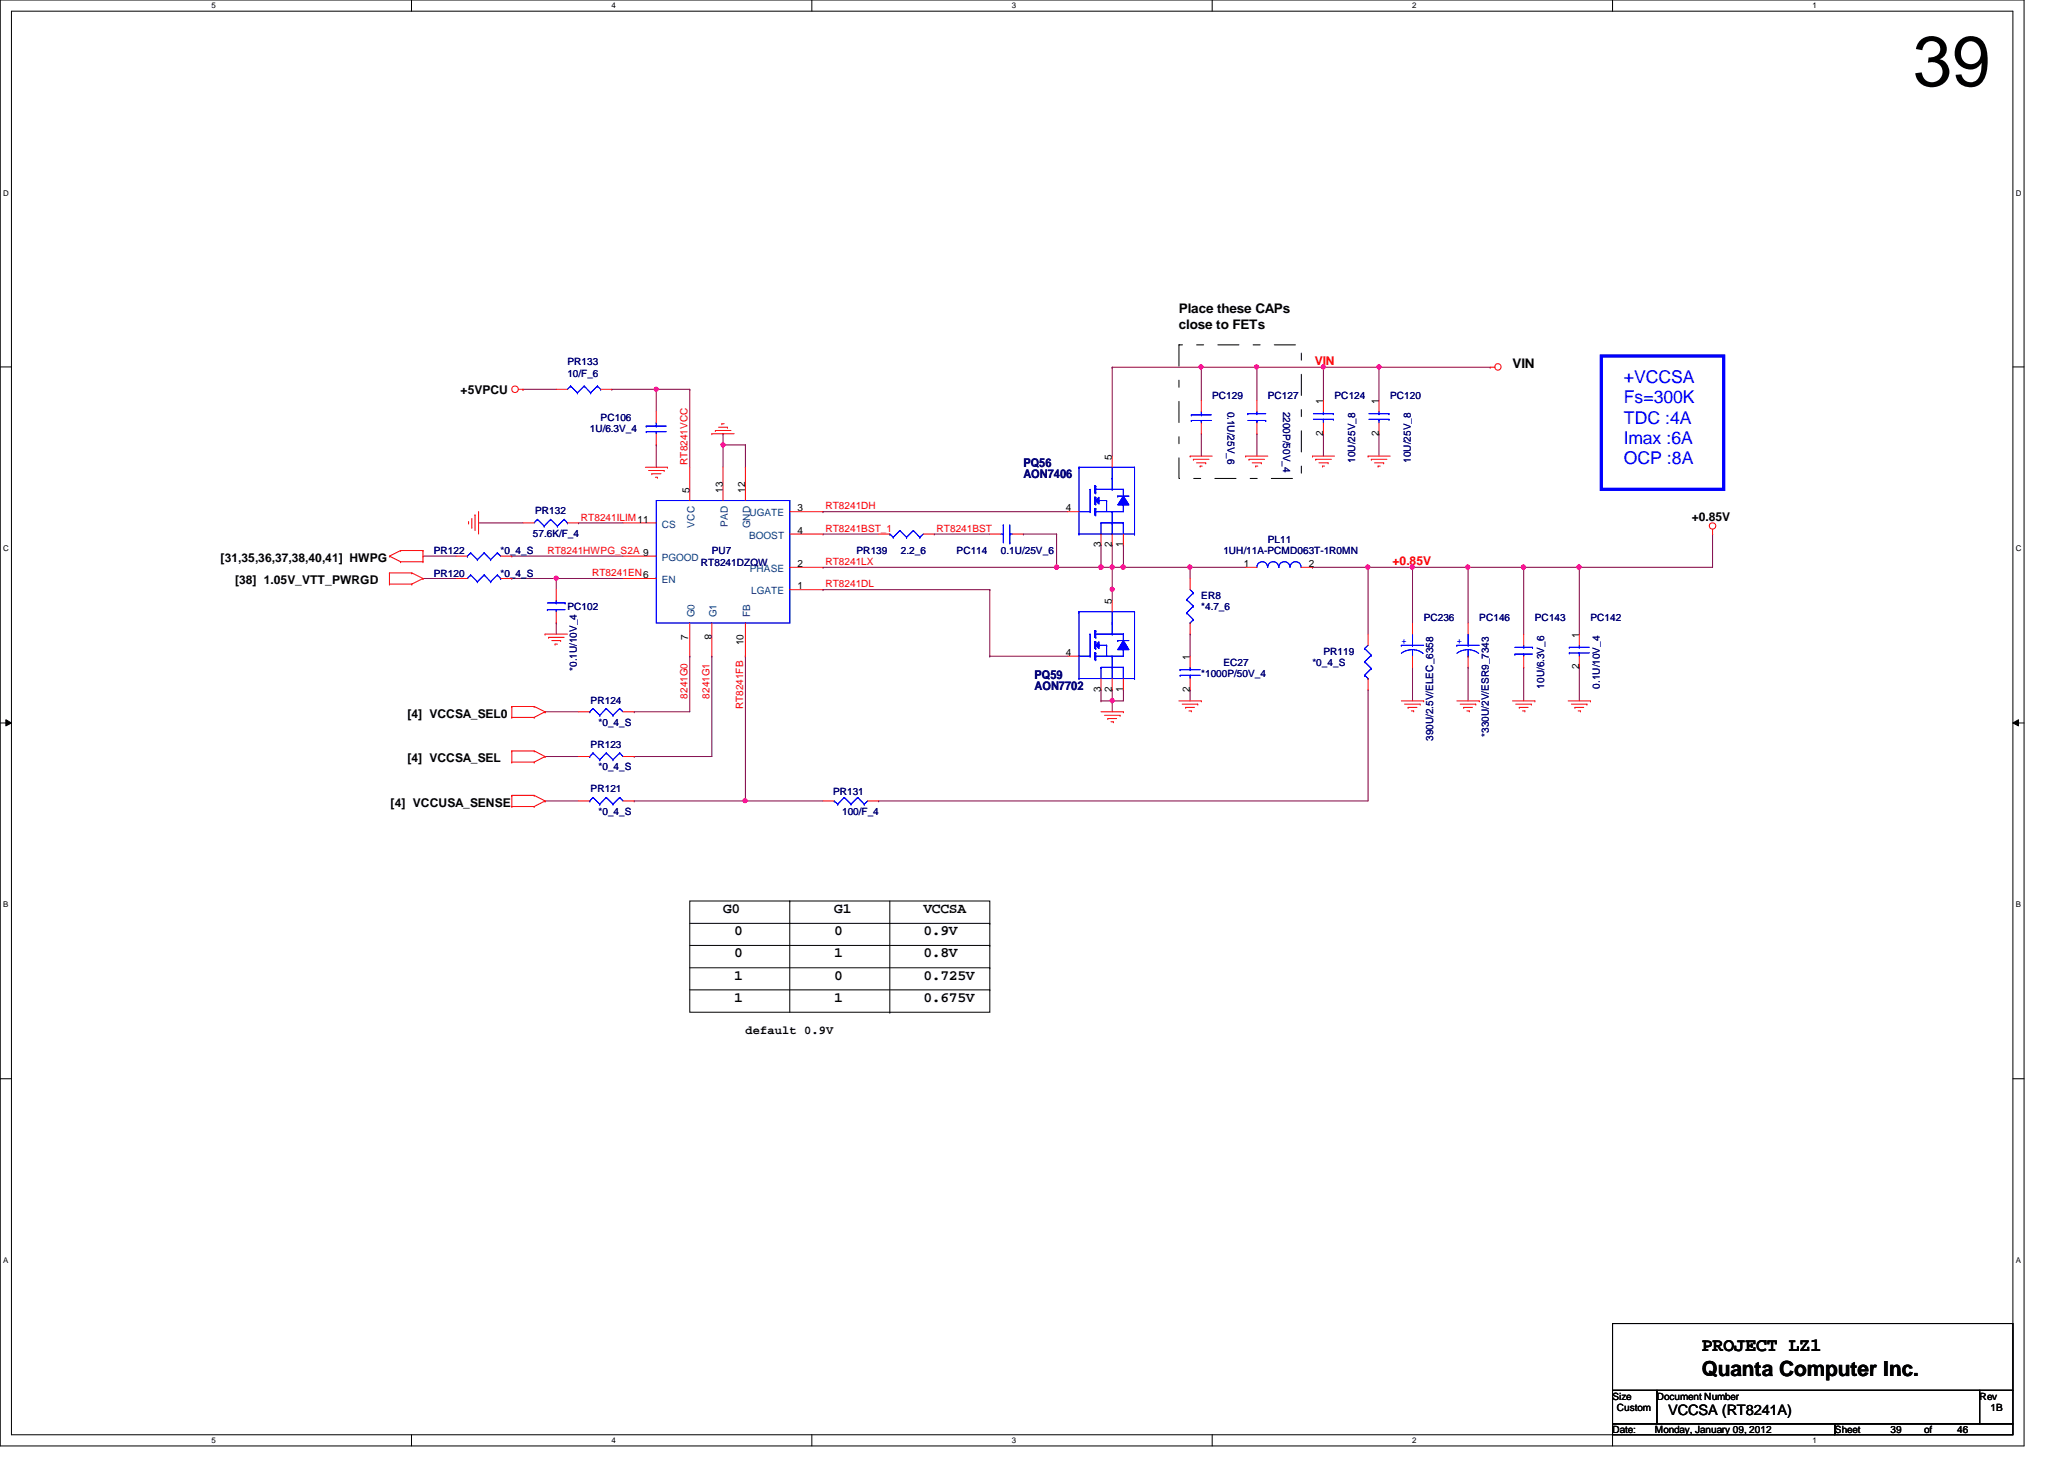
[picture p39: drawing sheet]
<svg xmlns="http://www.w3.org/2000/svg" width="297mm" height="210mm" viewBox="0 0 297 210" stroke-linecap="round" stroke-linejoin="round" font-family="sans-serif">
<defs><g id="words">
<text font-size="10.2" x="275.3" y="12.4">39</text>
<text font-size="3" x="244.9" y="198">Quanta Computer Inc.</text>
<text font-size="2.7" x="244.9" y="194.3">PROJECT LZ1</text>
<g font-size="2.5" fill="#00f">
<text x="233.7" y="55.1">+VCCSA</text>
<text x="233.7" y="58">Fs=300K</text>
<text x="233.7" y="61">TDC :4A</text>
<text x="233.7" y="63.9">Imax :6A</text>
<text x="233.7" y="66.8">OCP :8A</text>
</g>
<g font-size="2.1">
<text x="104.1" y="131.3">G0</text>
<text x="120.1" y="131.3">G1</text>
<text x="132.9" y="131.3">VCCSA</text>
<text x="105.7" y="137.7">0</text>
<text x="105.7" y="134.5">0</text>
<text x="120.1" y="137.7">1</text>
<text x="120.1" y="134.5">0</text>
<text x="132.9" y="134.5">0.9V</text>
<text x="132.9" y="137.7">0.8V</text>
<text x="105.7" y="140.9">1</text>
<text x="120.1" y="140.9">0</text>
<text x="132.9" y="140.9">0.725V</text>
<text x="105.7" y="144.1">1</text>
<text x="120.1" y="144.1">1</text>
<text x="132.9" y="144.1">0.675V</text>
<text x="240.1" y="203.5">VCCSA (RT8241A)</text>
</g>
<g font-size="1.9">
<text x="169.7" y="45">Place these CAPs</text>
<text x="169.7" y="47.3">close to FETs</text>
<text x="217.7" y="53">VIN</text>
</g>
<g font-size="1.7" fill="#f00">
<text x="189.2" y="52.5">VIN</text>
<text x="200.4" y="81.3">+0.85V</text>
</g>
<g font-size="1.7">
<text x="66.3" y="56.7">+5VPCU</text>
<text x="243.5" y="74.9">+0.85V</text>
<text x="31.7" y="80.8">[31,35,36,37,38,40,41] HWPG</text>
<text x="33.8" y="84">[38] 1.05V_VTT_PWRGD</text>
<text x="58.6" y="103.3">[4] VCCSA_SEL0</text>
<text x="58.6" y="109.6">[4] VCCSA_SEL</text>
<text x="56.2" y="116">[4] VCCUSA_SENSE</text>
<text x="107.3" y="148.7">default 0.9V</text>
</g>
<g font-size="1.7" fill="#000080">
<text x="147.3" y="67.2">PQ56</text>
<text x="147.3" y="68.8">AON7406</text>
<text x="148.9" y="97.6">PQ59</text>
<text x="148.9" y="99.2">AON7702</text>
</g>
<g font-size="1.4" fill="#000080">
<text x="81.7" y="52.6">PR133</text>
<text x="81.7" y="54.2">10/F_6</text>
<text x="174.5" y="57.4">PC129</text>
<text x="176.7" y="59.2" transform="rotate(90 176.7 59.2)">0.1U/25V_6</text>
<text x="182.5" y="57.4">PC127</text>
<text x="184.7" y="59.2" transform="rotate(90 184.7 59.2)">2200P/50V_4</text>
<text x="192.1" y="57.4">PC124</text>
<text x="200.1" y="57.4">PC120</text>
<text x="84.9" y="62.2">1U/6.3V_4</text>
<text x="86.4" y="60.6">PC106</text>
<text x="195" y="66.6" transform="rotate(-90 195 66.6)">10U/25V_8</text>
<text x="203" y="66.6" transform="rotate(-90 203 66.6)">10U/25V_8</text>
<text x="76.7" y="77.2">57.6K/F_4</text>
<text x="77" y="74">PR132</text>
<text x="62.4" y="83">PR120</text>
<text x="62.4" y="79.8">PR122</text>
<text x="72" y="83">*0_4_S</text>
<text x="72" y="79.8">*0_4_S</text>
<text x="100.9" y="81.4">RT8241DZQW</text>
<text x="102.4" y="79.8">PU7</text>
<text x="123.3" y="79.8">PR139</text>
<text x="129.7" y="79.8">2.2_6</text>
<text x="137.7" y="79.8">PC114</text>
<text x="144.1" y="79.8">0.1U/25V_6</text>
<text x="176.1" y="79.8">1UH/11A-PCMD063T-1R0MN</text>
<text x="182.5" y="78.2">PL11</text>
<text x="81.7" y="87.8">PC102</text>
<text x="172.9" y="86.2">ER8</text>
<text x="172.9" y="87.8">*4.7_6</text>
<text x="204.9" y="89.4">PC236</text>
<text x="212.9" y="89.4">PC146</text>
<text x="220.9" y="89.4">PC143</text>
<text x="228.9" y="89.4">PC142</text>
<text x="176.1" y="95.8">EC27</text>
<text x="188.9" y="95.8">*0_4_S</text>
<text x="190.5" y="94.2">PR119</text>
<text x="83" y="96.5" transform="rotate(-90 83 96.5)">*0.1U/10V_4</text>
<text x="85" y="101.2">PR124</text>
<text x="172.9" y="97.4">*1000P/50V_4</text>
<text x="222.2" y="99.1" transform="rotate(-90 222.2 99.1)">10U/6.3V_6</text>
<text x="230.2" y="99.1" transform="rotate(-90 230.2 99.1)">0.1U/10V_4</text>
<text x="85" y="107.6">PR123</text>
<text x="86.1" y="104.4">*0_4_S</text>
<text x="206.2" y="106.6" transform="rotate(-90 206.2 106.6)">390U/2.5V/ELEC_6358</text>
<text x="214.2" y="106" transform="rotate(-90 214.2 106)">*330U/2V/ESR9_7343</text>
<text x="86.1" y="110.8">*0_4_S</text>
<text x="85" y="114">PR121</text>
<text x="86.1" y="117.2">*0_4_S</text>
<text x="119.9" y="114.3">PR131</text>
<text x="121.2" y="117.2">100/F_4</text>
</g>
<g font-size="1.4">
<text x="190.4" y="58.1" transform="rotate(-90 190.4 58.1)">1</text>
<text x="198.4" y="58.1" transform="rotate(-90 198.4 58.1)">1</text>
<text x="190.4" y="62.7" transform="rotate(-90 190.4 62.7)">2</text>
<text x="198.4" y="62.7" transform="rotate(-90 198.4 62.7)">2</text>
<text x="99.2" y="70.9" transform="rotate(-90 99.2 70.9)">5</text>
<text x="104" y="70.9" transform="rotate(-90 104 70.9)">13</text>
<text x="107.2" y="70.9" transform="rotate(-90 107.2 70.9)">12</text>
<text x="160" y="66.1" transform="rotate(-90 160 66.1)">5</text>
<text x="114.8" y="73.6">3</text>
<text x="114.8" y="76.8">4</text>
<text x="153.4" y="73.6">4</text>
<text x="114.8" y="81.6">2</text>
<text x="158.4" y="78.7" transform="rotate(-90 158.4 78.7)">3</text>
<text x="160" y="78.7" transform="rotate(-90 160 78.7)">2</text>
<text x="161.6" y="78.7" transform="rotate(-90 161.6 78.7)">1</text>
<text x="179" y="81.6">1</text>
<text x="188.4" y="81.6">2</text>
<text x="114.8" y="84.8">1</text>
<text x="160" y="86.9" transform="rotate(-90 160 86.9)">5</text>
<text x="99" y="92" transform="rotate(-90 99 92)">7</text>
<text x="101.4" y="91.2" transform="rotate(90 101.4 91.2)">8</text>
<text x="107" y="92.8" transform="rotate(-90 107 92.8)">10</text>
<text x="153.4" y="94.4">4</text>
<text x="171.2" y="94.9" transform="rotate(-90 171.2 94.9)">1</text>
<text x="227.2" y="91.7" transform="rotate(-90 227.2 91.7)">1</text>
<text x="158.4" y="99.5" transform="rotate(-90 158.4 99.5)">3</text>
<text x="160" y="99.5" transform="rotate(-90 160 99.5)">2</text>
<text x="161.6" y="99.5" transform="rotate(-90 161.6 99.5)">1</text>
<text x="171.2" y="99.5" transform="rotate(-90 171.2 99.5)">2</text>
<text x="227.2" y="96.3" transform="rotate(-90 227.2 96.3)">2</text>
<text x="232.1" y="201.4">Size</text>
<text x="232.7" y="203">Custom</text>
<text x="238.5" y="201.4">Document Number</text>
<text x="284.9" y="201.4">Rev</text>
<text x="286.5" y="203">1B</text>
<text x="232.1" y="206.2">Date:</text>
<text x="238.2" y="206.2">Monday, January 09, 2012</text>
<text x="264.1" y="206.2">Sheet</text>
<text x="272.1" y="206.2">39</text>
<text x="276.9" y="206.2">of</text>
<text x="281.7" y="206.2">46</text>
</g>
<g font-size="1.4" fill="#f00">
<text x="98.9" y="66.9" transform="rotate(-90 98.9 66.9)">RT8241VCC</text>
<text x="83.6" y="74.9">RT8241ILIM11</text>
<text x="118.8" y="73.3">RT8241DH</text>
<text x="118.8" y="76.5">RT8241BST_1</text>
<text x="134.8" y="76.5">RT8241BST</text>
<text x="78.8" y="79.7">RT8241HWPG_S2A 9</text>
<text x="85.2" y="82.9">RT8241EN6</text>
<text x="118.8" y="81.3">RT8241LX</text>
<text x="118.8" y="84.5">RT8241DL</text>
<text x="98.9" y="100.5" transform="rotate(-90 98.9 100.5)">8241G0</text>
<text x="102.1" y="100.5" transform="rotate(-90 102.1 100.5)">8241G1</text>
<text x="106.9" y="102.1" transform="rotate(-90 106.9 102.1)">RT8241FB</text>
</g>
<g font-size="1.4" fill="#004080">
<text x="95.2" y="75.9">CS</text>
<text x="99.9" y="75.9" transform="rotate(-90 99.9 75.9)">VCC</text>
<text x="104.7" y="75.8" transform="rotate(-90 104.7 75.8)">PAD</text>
<text x="107.8" y="77.5">BOOST</text>
<text x="107.9" y="74.3">UGATE</text>
<text x="107.9" y="76" transform="rotate(-90 107.9 76)">GND</text>
<text x="95.2" y="80.7">PGOOD</text>
<text x="95.2" y="83.9">EN</text>
<text x="107.9" y="82.3">PHASE</text>
<text x="99.9" y="88.8" transform="rotate(-90 99.9 88.8)">G0</text>
<text x="103.1" y="88.8" transform="rotate(-90 103.1 88.8)">G1</text>
<text x="107.9" y="88.8" transform="rotate(-90 107.9 88.8)">FB</text>
<text x="108.1" y="85.5">LGATE</text>
</g>
<g font-size="1.4" fill="#00f">
<text x="201.7" y="92.6">+</text>
<text x="209.7" y="92.6">+</text>
</g>
<g font-size="1.1">
<text x="30.4" y="1.1">5</text>
<text x="88" y="1.1">4</text>
<text x="145.6" y="1.1">3</text>
<text x="203.2" y="1.1">2</text>
<text x="260.9" y="1.1">1</text>
<text x=".5" y="28.2">D</text>
<text x="290.1" y="28.2">D</text>
<text x=".5" y="79.3">C</text>
<text x="290.1" y="79.3">C</text>
<text x=".5" y="130.6">B</text>
<text x="290.1" y="130.6">B</text>
<text x=".5" y="181.7">A</text>
<text x="290.1" y="181.7">A</text>
<text x="30.4" y="207.6">5</text>
<text x="88" y="207.6">4</text>
<text x="145.6" y="207.6">3</text>
<text x="203.2" y="207.6">2</text>
<text x="260.9" y="207.6">1</text>
</g>
</g></defs>
<path d="M0 0h291.3v208h-291.3zM1.6 1.6h288.1v204.8h-288.1z" fill="none" stroke="#000" stroke-width=".14"/>
<g fill="#fff">
<path d="M30.4 .2h.6v1.2h-.6z"/>
<path d="M30.4 206.6h.6v1.2h-.6z"/>
</g>
<path d="M59.2 0v1.6M59.2 206.4v1.6" fill="none" stroke="#000" stroke-width=".14"/>
<g fill="#fff">
<path d="M88 .2h.6v1.2h-.6z"/>
<path d="M88 206.6h.6v1.2h-.6z"/>
</g>
<path d="M116.8 0v1.6M116.8 206.4v1.6" fill="none" stroke="#000" stroke-width=".14"/>
<g fill="#fff">
<path d="M145.6 .2h.6v1.2h-.6z"/>
<path d="M145.6 206.6h.6v1.2h-.6z"/>
</g>
<path d="M174.5 0v1.6M174.5 206.4v1.6" fill="none" stroke="#000" stroke-width=".14"/>
<g fill="#fff">
<path d="M203.2 .2h.6v1.2h-.6z"/>
<path d="M203.2 206.6h.6v1.2h-.6z"/>
</g>
<path d="M232.1 0v1.6M232.1 206.4v1.6" fill="none" stroke="#000" stroke-width=".14"/>
<g fill="#fff">
<path d="M260.9 .2h.5v1.2h-.5z"/>
<path d="M260.9 206.6h.5v1.2h-.5z"/>
<path d="M.5 27.2h.7v1.2h-.7z"/>
<path d="M290.1 27.2h.8v1.2h-.8z"/>
<path d="M.5 78.4h.7v1.1h-.7z"/>
<path d="M290.1 78.4h.8v1.1h-.8z"/>
</g>
<path d="M0 52.8h1.6M289.7 52.8h1.6" fill="none" stroke="#000" stroke-width=".14"/>
<g fill="#fff">
<path d="M.5 129.6h.7v1.2h-.7z"/>
<path d="M290.1 129.6h.7v1.2h-.7z"/>
</g>
<path d="M0 104h1.6M.8 103.5l.8 .5-.8 .4zM289.7 104l.8-.5v.9zM289.7 104h1.6" fill="none" stroke="#000" stroke-width=".14"/>
<path d="M.8 103.5l.8 .5-.8 .4zM289.7 104l.8-.5v.9z" fill="#000"/>
<g fill="#fff">
<path d="M.5 180.8h.7v1.1h-.7z"/>
<path d="M290.1 180.8h.7v1.1h-.7z"/>
</g>
<path d="M0 155.2h1.6M289.7 155.2h1.6" fill="none" stroke="#000" stroke-width=".14"/>
<path d="M99.3 56h.1M99.3 56v11.2M152.1 81.6h.1M152.1 81.6h6.4" fill="none" stroke="#800040" stroke-width=".14"/>
<circle cx="158.4" cy="81.6" r=".31" fill="#f0f"/>
<circle cx="158.4" cy="81.6" r=".31" fill="none" stroke="#f0f" stroke-width=".14"/>
<circle cx="152" cy="81.6" r=".31" fill="#f0f"/>
<circle cx="152" cy="81.6" r=".31" fill="none" stroke="#f0f" stroke-width=".14"/>
<path d="M94.4 56h.1M94.4 56h4.9M94.4 56v3.2" fill="none" stroke="#800040" stroke-width=".14"/>
<circle cx="94.4" cy="56" r=".3" fill="#f0f"/>
<circle cx="94.4" cy="56" r=".3" fill="none" stroke="#f0f" stroke-width=".14"/>
<path d="M118.4 73.6h.1M118.4 76.8h.1M118.4 73.6h35.3M118.4 76.8h8M60.9 83.2h.1M60.9 83.2h4.8M73.7 83.2h.1M73.7 83.2h16M80 83.2h.1" fill="none" stroke="#800040" stroke-width=".14"/>
<circle cx="80.1" cy="83.2" r=".3" fill="#f0f"/>
<circle cx="80.1" cy="83.2" r=".3" fill="none" stroke="#f0f" stroke-width=".14"/>
<g fill="none" stroke="#800040" stroke-width=".14">
<path d="M158.5 78.4h.1M158.5 78.4v3.2M160.1 78.4h.1M160.1 78.4v3.2M161.7 78.4h.1M161.7 78.4v3.2M142.4 94.4h.1M142.4 94.4h11.3M158.5 99.2h.1M158.5 99.2v1.6M160.1 99.2h.1M160.1 99.2v1.6h-1.6"/>
<path d="M161.7 99.2h.1M161.7 99.2v1.6M158.5 100.8h.1"/>
</g>
<circle cx="160.1" cy="100.8" r=".3" fill="#f0f"/>
<circle cx="160.1" cy="100.8" r=".3" fill="none" stroke="#f0f" stroke-width=".14"/>
<path d="M158.5 81.6h.1M158.5 81.6h1.6M160.1 100.8h.1M160.1 100.8v1.6" fill="none" stroke="#800040" stroke-width=".14"/>
<circle cx="160" cy="81.6" r=".31" fill="#f0f"/>
<circle cx="160" cy="81.6" r=".31" fill="none" stroke="#f0f" stroke-width=".14"/>
<circle cx="158.4" cy="81.6" r=".31" fill="#f0f"/>
<circle cx="158.4" cy="81.6" r=".31" fill="none" stroke="#f0f" stroke-width=".14"/>
<g fill="none" stroke="#800040" stroke-width=".14">
<path d="M75.3 56h.1M75.3 56h4.7M88 56h.1M88 56h6.4M68.9 75.2h.1M68.9 75.2h6.4M83.3 75.2h.1M83.3 75.2h6.4M94.4 64h.1M94.4 64v3.2M134.4 76.8h.1M134.4 76.8h8"/>
<path d="M152.1 76.8h.1M152.1 76.8v4.8h-33.7M73.7 80h.1M73.7 80h16M80 89.6h.1M80 83.2h.1M80 83.2v1.6M80 89.6v1.6M107.3 94.4h.1M107.3 94.4v20.8M118.4 84.8h.1M118.4 81.6h.1"/>
<path d="M118.4 84.8h24M142.4 84.8h.1M142.4 84.8v9.6M160.1 81.6h.1M160.1 81.6h1.6"/>
</g>
<circle cx="107.2" cy="115.2" r=".3" fill="#f0f"/>
<circle cx="107.2" cy="115.2" r=".3" fill="none" stroke="#f0f" stroke-width=".14"/>
<path d="M60.9 80h.1M60.9 80h4.8M171.3 81.6h.1M171.3 81.6h8M78.4 115.2h.1M78.4 115.2h4.9M91.3 115.2h.1M91.3 115.2h16" fill="none" stroke="#800040" stroke-width=".14"/>
<circle cx="171.2" cy="81.6" r=".31" fill="#f0f"/>
<circle cx="171.2" cy="81.6" r=".31" fill="none" stroke="#f0f" stroke-width=".14"/>
<path d="M104.1 64h.1M104.1 64v3.2" fill="none" stroke="#800040" stroke-width=".14"/>
<circle cx="104.1" cy="64" r=".3" fill="#f0f"/>
<circle cx="104.1" cy="64" r=".3" fill="none" stroke="#f0f" stroke-width=".14"/>
<g fill="none" stroke="#800040" stroke-width=".14">
<path d="M172.9 52.8h.1M172.9 52.8v4.8M180.9 52.8h.1M180.9 52.8v4.8M190.5 52.8h.1M190.5 52.8h8M198.5 52.8h.1M198.5 52.8v4.8M104.1 64h.1M104.1 62.4h.1M104.1 64h3.2M104.1 62.4v1.6"/>
<path d="M107.3 64h.1M107.3 64v3.2M147.3 76.8h.1M147.3 76.8h4.8M198.5 62.4h.1M198.5 62.4v3.2M246.5 76.8h.1M246.5 76.8v4.8M99.3 94.4h.1M99.3 94.4v8h-8M102.4 94.4h.1M102.4 94.4v14.4h-11.1"/>
<path d="M78.4 108.8h.1M78.4 102.4h.1M78.4 108.8h4.9M78.4 102.4h4.9M91.3 108.8h.1M91.3 102.4h.1M107.3 115.2h.1M107.3 115.2h11.1M126.4 115.2h.1M126.4 115.2h70.5M160.1 100.8h.1M160.1 100.8h1.6"/>
</g>
<circle cx="198.5" cy="52.8" r=".3" fill="#f0f"/>
<circle cx="198.5" cy="52.8" r=".3" fill="none" stroke="#f0f" stroke-width=".14"/>
<path d="M190.5 52.8h.1M190.5 52.8v4.8" fill="none" stroke="#800040" stroke-width=".14"/>
<circle cx="190.5" cy="52.8" r=".3" fill="#f0f"/>
<circle cx="190.5" cy="52.8" r=".3" fill="none" stroke="#f0f" stroke-width=".14"/>
<path d="M172.9 52.8h.1M172.9 52.8h17.6M180.9 52.8h.1M198.5 52.8h.1M198.5 52.8h16M172.9 62.4h.1M172.9 62.4v3.2M180.9 62.4h.1M180.9 62.4v3.2M190.5 62.4h.1M190.5 62.4v3.2" fill="none" stroke="#800040" stroke-width=".14"/>
<circle cx="180.8" cy="52.8" r=".3" fill="#f0f"/>
<circle cx="180.8" cy="52.8" r=".3" fill="none" stroke="#f0f" stroke-width=".14"/>
<path d="M196.9 81.6h.1M196.9 81.6v9.6" fill="none" stroke="#800040" stroke-width=".14"/>
<circle cx="196.8" cy="81.6" r=".31" fill="#f0f"/>
<circle cx="196.8" cy="81.6" r=".31" fill="none" stroke="#f0f" stroke-width=".14"/>
<path d="M188.9 81.6h.1M188.9 81.6h8M196.9 99.2h.1M196.9 99.2v16M227.3 81.6h.1M227.3 81.6h19.2" fill="none" stroke="#800040" stroke-width=".14"/>
<circle cx="227.2" cy="81.6" r=".31" fill="#f0f"/>
<circle cx="227.2" cy="81.6" r=".31" fill="none" stroke="#f0f" stroke-width=".14"/>
<path d="M161.7 81.6h.1M161.7 81.6h9.6M171.3 81.6h.1M171.3 91.2h.1M171.3 99.2h.1M171.3 81.6v1.6M171.3 91.2v3.2M171.3 99.2v1.6" fill="none" stroke="#800040" stroke-width=".14"/>
<circle cx="161.6" cy="81.6" r=".32" fill="#f0f"/>
<circle cx="161.6" cy="81.6" r=".32" fill="none" stroke="#f0f" stroke-width=".14"/>
<path d="M160.1 52.8h.1M160.1 52.8v12.8M160.1 52.8h12.8M172.9 52.8h.1" fill="none" stroke="#800040" stroke-width=".14"/>
<circle cx="172.8" cy="52.8" r=".3" fill="#f0f"/>
<circle cx="172.8" cy="52.8" r=".3" fill="none" stroke="#f0f" stroke-width=".14"/>
<path d="M160.1 84.8h.1M160.1 84.8v1.6" fill="none" stroke="#800040" stroke-width=".14"/>
<circle cx="160.1" cy="84.8" r=".3" fill="#f0f"/>
<circle cx="160.1" cy="84.8" r=".3" fill="none" stroke="#f0f" stroke-width=".14"/>
<g fill="none" stroke="#800040" stroke-width=".14">
<path d="M160.1 81.6h.1M160.1 81.6v3.2M203.3 96h.1M203.3 96v4.8M211.3 96h.1M211.3 81.6h.1M211.3 96v4.8M211.3 81.6h16M219.3 96h.1M219.3 81.6h.1M219.3 81.6v9.6M219.3 96v4.8"/>
<path d="M227.3 96h.1M227.3 81.6h.1M227.3 81.6v9.6M227.3 96v4.8"/>
</g>
<circle cx="219.2" cy="81.6" r=".31" fill="#f0f"/>
<circle cx="219.2" cy="81.6" r=".31" fill="none" stroke="#f0f" stroke-width=".14"/>
<path d="M196.9 81.6h.1M196.9 81.6h6.4M203.3 81.6h.1M203.3 81.6v8M211.3 81.6h.1M211.3 81.6v8" fill="none" stroke="#800040" stroke-width=".14"/>
<circle cx="211.2" cy="81.6" r=".31" fill="#f0f"/>
<circle cx="211.2" cy="81.6" r=".31" fill="none" stroke="#f0f" stroke-width=".14"/>
<path d="M203.3 81.6h.1M203.3 81.6h8" fill="none" stroke="#800040" stroke-width=".14"/>
<circle cx="203.2" cy="81.6" r=".31" fill="#f0f"/>
<circle cx="203.2" cy="81.6" r=".31" fill="none" stroke="#f0f" stroke-width=".14"/>
<g fill="none" stroke="#f00" stroke-width=".14">
<path d="M74.6 56h.7M75.3 56h.1M80 56h1.7M86.4 56h1.6M94.4 59.2v1.6M172.9 57.6v1.6M214.5 52.8h.1M214.5 52.8h.6M57.7 79.2h.1M57.7 79.2l-1.7 .8M57.7 79.2h3.2M60.9 79.2h.1"/>
<path d="M60.9 79.2v1.6M67.4 75.1h.1M67.4 75.1v.3M67.9 75.9h.1M67.9 74.6v1.3M68.4 74.1h.1M68.4 74.1v2.2M68.9 73.6h.1M68.9 73.6v3.2M75.3 75.2h1.6M81.7 75.2h1.6M92.9 67.2h3.2"/>
<path d="M93.3 67.7h2.3M93.8 68.2h.1M93.8 68.2h1.3M94.3 68.7h.3M94.4 62.4v1.6M94.6 68.7h.1M95.6 67.7h.1M96.1 67.2h.1M102.4 62.4h.1M102.4 62.4h3.3M103 61.9h.1M103 61.9h2.2"/>
<path d="M103.4 61.5h1.3M103.9 61h.1M103.9 61h.3M104.7 61.5h.1M126.4 76.8h1.7M132.9 76.8h1.5M171.3 65.6h.1M171.3 65.6h3.2M171.7 66.1h.1M171.7 66.1h2.3M172.2 66.6h1.3M172.7 67.1h.1"/>
<path d="M172.7 67.1h.3M172.9 60.8v1.6M173.5 66.6h.1M179.3 65.6h.1M179.3 65.6h3.2M179.7 66.1h.1M179.7 66.1h2.3M180.2 66.6h1.3M180.7 67.1h.1M180.7 67.1h.3M181.5 66.6h.1M188.9 65.6h.1"/>
<path d="M188.9 65.6h3.2M189.4 66.1h.1M189.4 66.1h2.2M189.8 66.6h1.3M190.3 67.1h.1M190.3 67.1h.3M191.1 66.6h.1M196.9 65.6h.1M196.9 65.6h3.2M197.4 66.1h.1M197.4 66.1h2.2M197.8 66.6h1.3"/>
<path d="M198.3 67.1h.1M198.3 67.1h.3M199.1 66.6h.1M246.5 76.8h.1M246.5 76.2v.6M56 80h.1M56 82.4h.1M56 84h.1M56 80l1.7 .8M56 84h3.3M56 82.4h3.3M56 82.4v1.6"/>
<path d="M57.7 80.8h.1M57.7 80.8h3.2M59.3 84h.1M59.3 82.4h.1M59.3 82.4l1.6 .8M60.9 80.8h.1M60.9 83.2h.1M60.9 83.2l-1.6 .8M65.7 83.2h1.6M72 83.2h1.7M78.4 91.2h.1M78.4 91.2h3.3"/>
<path d="M78.9 91.7h.1M78.9 91.7h2.3M79.4 92.2h1.3M79.9 92.7h.1M79.9 92.7h.3M80 84.8v1.6M80 88v1.6M80.7 92.2h.1M171.3 94.4v1.6M171.3 97.6v1.6M211.3 89.6v1.6M211.3 94.4v1.6"/>
<path d="M227.3 91.2v1.6M227.3 94.4v1.6M73.7 114.4h.1M73.7 116h.1M73.7 103.2h.1M73.7 101.6h.1M73.7 109.6h.1M73.7 108h.1M73.7 116h3.2M73.7 114.4h3.2M73.7 101.6v1.6M73.7 108v1.6"/>
<path d="M73.7 114.4v1.6M73.7 101.6h3.2M73.7 103.2h3.2M73.7 108h3.2M73.7 109.6h3.2M76.9 116h.1M76.9 114.4h.1M76.9 101.6h.1M76.9 103.2h.1M76.9 108h.1M76.9 109.6h.1M76.9 114.4l1.5 .8"/>
<path d="M76.9 101.6l1.5 .8M76.9 108l1.5 .8M78.4 115.2h.1M78.4 102.4h.1M78.4 108.8h.1M78.4 115.2l-1.5 .8M78.4 102.4l-1.5 .8M78.4 108.8l-1.5 .8M83.3 102.4h1.6M89.7 102.4h1.6M158.5 102.4h3.2M159 102.9h2.2"/>
<path d="M159.4 103.4h.1M159.4 103.4h1.3M159.9 103.8h.3M160.2 103.8h.1M161.2 102.9h.1M161.7 102.4h.1M169.7 100.8h3.2M170.1 101.3h2.3M170.6 101.8h.1M170.6 101.8h1.3M171.1 102.3h.3M171.4 102.3h.1"/>
<path d="M172.4 101.3h.1M172.9 100.8h.1M201.7 100.8h3.2M202.1 101.3h2.3M202.6 101.8h.1M202.6 101.8h1.3M203.1 102.3h.4M203.5 102.3h.1M204.4 101.3h.1M204.9 100.8h.1M209.7 100.8h3.2M210.1 101.3h2.3"/>
<path d="M210.6 101.8h.1M210.6 101.8h1.3M211.1 102.3h.4M211.5 102.3h.1M212.4 101.3h.1M212.9 100.8h.1M217.7 100.8h3.2M218.1 101.3h2.3M218.6 101.8h.1M218.6 101.8h1.3M219.1 102.3h.4M219.5 102.3h.1"/>
<path d="M220.4 101.3h.1M220.9 100.8h.1M225.7 100.8h3.2M226.1 101.3h2.3M226.6 101.8h.1M226.6 101.8h1.3M227.1 102.3h.4M227.5 102.3h.1M228.4 101.3h.1M228.9 100.8h.1"/>
<circle cx="74.1" cy="56" r=".47"/>
<circle cx="215.6" cy="52.8" r=".46"/>
<circle cx="246.5" cy="75.7" r=".46"/>
</g>
<g fill="none" stroke="#000" stroke-width=".14">
<path d="M99.3 129.6h43.1v16h-43.1zM99.3 136h43.1M99.3 132.8h43.1M99.3 139.2h43.1M113.7 129.6h.1M113.7 129.6v16M128.1 129.6v16M142.4 136h.1M142.4 132.8h.1M142.4 139.2h.1M99.3 142.4h43.1M128.1 145.6h.1"/>
<path d="M142.4 142.4h.1M232.1 190.4h57.6v9.6h-57.6zM232.1 200h6.4v4.9h-6.4zM232.1 204.9h32v1.5h-32zM238.5 200h46.4v4.9h-46.4zM264.1 204.9h25.6v1.5h-25.6zM284.9 200h4.8v4.9h-4.8z"/>
</g>
<path d="M169.7 49.6h17.6v19.2h-17.6z" fill="none" stroke="#000" stroke-width=".14" stroke-dasharray="3 2 1 2"/>
<path d="M230.5 51.2h17.6v19.2h-17.6z" fill="none" stroke="#00f" stroke-width=".47"/>
<g fill="none" stroke="#00f" stroke-width=".14">
<path d="M82.1 55.5h.1M82.1 55.5l-.4 .5M82.1 55.5l1 1M83.1 56.5h.1M84.1 55.5h.1M84.1 55.5l-1 1M84.1 55.5l.9 1M85 56.5h.1M86 55.5h.1M86 55.5l-1 1M86 55.5l.4 .5M86.4 56h.1"/>
<path d="M171.4 59.7h.1M171.4 59.7h2.9M172.9 59.7h.1M172.9 59.2v.5M77.3 74.7h.1M77.3 74.7l-.4 .5M77.3 74.7l1 1M78.3 75.7h.1M79.2 74.7h.1M79.2 74.7l-.9 1M79.2 74.7l1 1M80.2 75.7h.1"/>
<path d="M81.2 74.7h.1M81.2 74.7l-1 1M81.2 74.7l.5 .5M81.7 75.2h.1M93 61.3h.1M93 62.1h.1M93 61.3h2.9M93 62.1h2.9M94.4 62.1h.1M94.4 61.3h.1M94.4 60.8v.5M94.4 62.1v.3"/>
<path d="M128.1 76.8h.1M128.1 76.8l.5 .5M128.6 77.3h.1M129.5 76.3h.1M129.5 76.3l1 1M129.5 76.3l-.9 1M130.5 77.3h.1M131.4 76.3h.1M131.4 76.3l1 1M131.4 76.3l-.9 1M132.4 77.3h.1M132.9 76.8l-.5 .5"/>
<path d="M171.4 60.5h.1M171.4 60.5h2.9M172.9 60.5h.1M172.9 60.5v.3M67.7 82.7h.1M67.7 82.7l-.4 .5M67.7 82.7l1 1M68.7 83.7h.1M69.7 82.7h.1M69.7 82.7l-1 1M69.7 82.7l.9 1M70.6 83.7h.1"/>
<path d="M71.6 82.7h.1M71.6 82.7l-1 1M71.6 82.7l.4 .5M72 83.2h.1M78.8 87.7h.1M78.8 87.7h2.5M78.8 86.7h2.5M80 86.7h.1M80 87.7h.1M80 86.4v.3M80 87.7v.3M81.3 86.7h.1"/>
<path d="M169.8 97.2h.1M169.8 96.4h.1M169.8 97.2h2.9M169.8 96.4h2.9M171.3 96.4h.1M171.3 97.2h.1M171.3 96v.4M171.3 97.2v.4M209.7 92.8h.1M209.7 92.8h3.2M211.3 94.4h.1M211.3 92.8h.1"/>
<path d="M211.3 93.5h-.1a2.57 2.57 0 0 0-1.5 .5M211.3 93.5a2.26 2.26 0 0 1 1.5 .5M211.3 91.2v1.6M211.3 93.5v.9M225.8 93.9h.1M225.8 93.1h.1M225.8 93.9h2.9M225.8 93.1h2.9M227.3 93.1h.1M227.3 93.9h.1M227.3 92.8v.3M227.3 93.9v.5"/>
<path d="M84.9 102.4h.1M85.3 101.9h.1M85.3 101.9l1 1M85.3 101.9l-.4 .5M86.3 102.9h.1M87.2 101.9h.1M87.2 101.9l1 1M87.2 101.9l-.9 1M88.2 102.9h.1M89.2 101.9h.1M89.2 101.9l.5 .5M89.2 101.9l-1 1"/>
</g>
<path d="M161.7 92.2l.8 1.3h-1.6z" fill="#00f"/>
<path d="M161.7 92.2l.8 1.3h-1.6z" fill="none" stroke="#00f" stroke-width=".14"/>
<path d="M158.2 92.3v1l-.5-.5z" fill="#00f"/>
<g fill="none" stroke="#00f" stroke-width=".14">
<path d="M155.3 88h.1M155.3 97.6h.1M155.3 97.6h8M155.3 88h8M155.3 88v9.6M155.3 94.4h1.6M156.9 91.2h.1M156.9 94.4h.1M156.9 91.2v3.2M157.5 93.9h.1M157.5 92.3h.1M157.5 90.7h.1"/>
<path d="M157.5 90.7v1h.2M157.5 92.3v1h.2M157.5 93.9v1h.2M157.5 93.9h.2M157.5 92.3h.2M157.5 90.7h.2M157.7 94.9h.1M157.7 93.9h.1M157.7 93.3h.1M157.7 92.3h.1M157.7 91.7h.1M157.7 90.7h.1"/>
<path d="M157.7 94.4h.1M157.7 90.7v1M157.7 92.3v1M157.7 93.9v1M157.7 91.2h4M158.2 92.3v1l-.5-.5zM158.2 92.8h.1M158.2 92.8h1.1M158.5 96h.1M158.5 96v1.6M158.5 96h3.2M159.3 92.8h.1"/>
<path d="M159.3 92.8v1.6M160.1 89.6h.1M160.1 91.2h.1M160.1 96h.1M160.1 94.4h.1M160.1 88v3.2M160.1 94.4v3.2M160.9 92.2h.1M160.9 92.2h1.6M161.7 93.5h.1M161.7 91.2h.1M161.7 96h.1"/>
<path d="M161.7 91.2v1M161.7 93.5v.9h-4M161.7 96v1.6M163.3 97.6h.1M163.3 88h.1M163.3 88v9.6"/>
</g>
<path d="M161.7 92.2l.8 1.3h-1.6z" fill="#00f"/>
<path d="M161.7 92.2l.8 1.3h-1.6z" fill="none" stroke="#00f" stroke-width=".14"/>
<path d="M158.2 92.3v1l-.5-.5z" fill="#00f"/>
<g fill="none" stroke="#00f" stroke-width=".14">
<path d="M179.6 59.5h.1M179.6 59.5h2.6M180.9 59.5h.1M180.9 59.2v.3M189 59.5h2.9M190.5 59.5h.1M190.5 59.2v.3M191.9 59.5h.1M197 59.5h2.9M198.5 59.5h.1M198.5 59.2v.3M199.9 59.5h.1"/>
<path d="M67.7 79.5h.1M67.7 79.5l1 1M67.7 79.5l-.4 .5M69.7 79.5h.1M69.7 79.5l.9 1M69.7 79.5l-1 1M71.6 79.5h.1M71.6 79.5l.4 .5M71.6 79.5l-1 1M94.4 72h19.3v17.6h-19.3zM144.1 76.8h.3M144.4 76.8h.1"/>
<path d="M144.4 75.5h.1M144.4 75.5v2.6M145.3 78.1h.1M145.3 76.8h.1M145.3 76.8h.4M145.3 75.5v2.6M179.6 60.5h2.6M180.9 60.5h.1M180.9 60.5v.3M182.2 60.5h.1M189 60.3h2.9M190.5 60.3h.1"/>
<path d="M190.5 60.3v.5M191.9 60.3h.1M197 60.3h2.9M198.5 60.3h.1M198.5 60.3v.5M199.9 60.3h.1M67.3 80h.1M68.7 80.5h.1M70.6 80.5h.1M155.3 88h.1M155.3 97.6h.1M155.3 97.6h8"/>
<path d="M155.3 88h8M155.3 88v9.6M155.3 94.4h1.6M156.9 91.2h.1M156.9 94.4h.1M156.9 91.2v3.2M157.5 93.9h.1M157.5 92.3h.1M157.5 90.7h.1M157.5 90.7v1h.2M157.5 92.3v1h.2M157.5 93.9v1h.2"/>
<path d="M157.5 93.9h.2M157.5 92.3h.2M157.5 90.7h.2M157.7 94.9h.1M157.7 93.9h.1M157.7 93.3h.1M157.7 92.3h.1M157.7 91.7h.1M157.7 90.7h.1M157.7 94.4h.1M157.7 90.7v1M157.7 92.3v1"/>
<path d="M157.7 93.9v1M157.7 91.2h4M158.2 92.3v1l-.5-.5zM158.2 92.8h.1M158.2 92.8h1.1M158.5 96h.1M158.5 96v1.6M158.5 96h3.2M159.3 92.8h.1M159.3 92.8v1.6M160.1 89.6h.1M160.1 91.2h.1"/>
<path d="M160.1 96h.1M160.1 94.4h.1M160.1 88v3.2M160.1 94.4v3.2M160.9 92.2h.1M160.9 92.2h1.6M161.7 93.5h.1M161.7 91.2h.1M161.7 96h.1M161.7 91.2v1M161.7 93.5v.9h-4M161.7 96v1.6"/>
<path d="M163.3 97.6h.1M163.3 88h.1M163.3 88v9.6M170.8 86.3h.1M170.8 88.2h.1M170.8 86.3l.9 .9M170.8 88.2l.9 1M171.3 89.6h.1M171.3 84.8l.4 .5M171.7 85.3h.1M171.7 87.2h.1M171.7 89.2h.1"/>
<path d="M171.7 85.3l-.9 1M171.7 87.2l-.9 1M171.7 89.2l-.4 .4M180.9 81.6a.76 .76 0 0 1 .7-.8 .76 .76 0 0 1 .8 .8M182.5 81.6a.78 .78 0 0 1 .7-.8 .78 .78 0 0 1 .8 .8M184.1 81.6a.78 .78 0 0 1 .7-.8 .78 .78 0 0 1 .8 .8M185.7 81.6a.78 .78 0 0 1 .8-.8 .78 .78 0 0 1 .7 .8M196.4 93.3h.1M196.4 95.2h.1M196.4 97.2h.1M196.4 93.3l1 1M196.4 95.2l1 1"/>
<path d="M196.4 97.2l.5 .4M196.9 97.6h.1M196.9 92.8l-.5 .5M197.4 94.3h.1M197.4 96.2h.1M197.4 94.3l-1 .9M197.4 96.2l-1 1M201.7 92.8h.1M201.7 92.8h3.2M203.3 94.4h.1M203.3 92.8h.1M203.3 93.5h-.1a2.57 2.57 0 0 0-1.5 .5"/>
<path d="M203.3 93.5a2.26 2.26 0 0 1 1.5 .5M203.3 91.2v1.6M203.3 93.5v.9M218 94.1h.1M218 94.1h2.6M218 93.1h2.6M219.3 93.1h.1M219.3 94.1h.1M219.3 92.8v.3M219.3 94.1v.3M220.6 93.1h.1M84.9 115.2h.1"/>
<path d="M84.9 108.8h.1M85.3 114.7h.1M85.3 108.3h.1M85.3 114.7l1 1M85.3 114.7l-.4 .5M85.3 108.3l1 1M85.3 108.3l-.4 .5M86.3 115.7h.1M86.3 109.3h.1M87.2 114.7h.1M87.2 108.3h.1M87.2 114.7l1 1"/>
<path d="M87.2 114.7l-.9 1M87.2 108.3l1 1M87.2 108.3l-.9 1M88.2 115.7h.1M88.2 109.3h.1M89.2 114.7h.1M89.2 108.3h.1M89.2 114.7l.5 .5M89.2 114.7l-1 1M89.2 108.3l.5 .5M89.2 108.3l-1 1M120.1 115.2h.1"/>
<path d="M120.1 115.2l.5 .5M120.6 115.7h.1M121.5 114.7h.1M121.5 114.7l1 1M121.5 114.7l-.9 1M122.5 115.7h.1M123.4 114.7h.1M123.4 114.7l1 1M123.4 114.7l-.9 1M124.4 115.7h.1M124.9 115.2l-.5 .5"/>
</g>
<g fill="none" stroke="#f00" stroke-width=".14">
<path d="M180.9 57.6v1.6M190.5 57.6v1.6M198.5 57.6v1.6M89.7 75.2h4.7M99.3 67.2v4.8M104.1 67.2v4.8M107.3 67.2v4.8M113.7 73.6h4.7M113.7 76.8h4.7M142.4 76.8h1.7M145.7 76.8h1.6M180.9 60.8v1.6"/>
<path d="M190.5 60.8v1.6M198.5 60.8v1.6M65.7 80h1.6M72 80h1.7M89.7 80h4.7M89.7 83.2h4.7M99.3 89.6v4.8M102.4 89.6v4.8M107.3 89.6v4.8M113.7 84.8h4.7M113.7 81.6h4.7M153.7 94.4h1.6"/>
<path d="M158.5 97.6v1.6M160.1 86.4v1.6M160.1 97.6v1.6M161.7 97.6v1.6M171.3 83.2v1.6M171.3 89.6v1.6M179.3 81.6h1.6M187.3 81.6h1.6M196.9 91.2v1.6M196.9 97.6v1.6M203.3 89.6v1.6M203.3 94.4v1.6"/>
<path d="M219.3 91.2v1.6M219.3 94.4v1.6M83.3 115.2h1.6M83.3 108.8h1.6M89.7 115.2h1.6M89.7 108.8h1.6M118.4 115.2h1.7M124.9 115.2h1.5"/>
</g>
<path d="M161.7 71.4l.8 1.2h-1.6z" fill="#00f"/>
<path d="M161.7 71.4l.8 1.2h-1.6z" fill="none" stroke="#00f" stroke-width=".14"/>
<path d="M157.7 72l.5-.5v1z" fill="#00f"/>
<g fill="none" stroke="#00f" stroke-width=".14">
<path d="M155.3 67.2h.1M155.3 76.8h.1M155.3 76.8h8M155.3 67.2h8M155.3 67.2v9.6M155.3 73.6h1.6M156.9 70.4h.1M156.9 73.6h.1M156.9 70.4v3.2M157.5 73.2h.1M157.5 71.5h.1M157.5 69.9h.1"/>
<path d="M157.5 69.9v1h.2M157.5 71.5v1h.2M157.5 73.2v.9h.2M157.5 73.2h.2M157.5 71.5h.2M157.5 69.9h.2M157.7 72l.5-.5v1zM157.7 74.1h.1M157.7 73.2h.1M157.7 72.5h.1M157.7 71.5h.1M157.7 70.9h.1"/>
<path d="M157.7 69.9h.1M157.7 73.6h.1M157.7 69.9v1M157.7 71.5v1M157.7 73.2v.9M157.7 70.4h4M158.2 72h.1M158.2 72h1.1M158.5 75.2h.1M158.5 75.2v1.6M158.5 75.2h3.2M159.3 72h.1"/>
<path d="M159.3 72v1.6M160.1 68.8h.1M160.1 70.4h.1M160.1 75.2h.1M160.1 73.6h.1M160.1 67.2v3.2M160.1 73.6v3.2M160.9 71.4h.1M160.9 71.4h1.6M161.7 72.6h.1M161.7 70.4h.1M161.7 75.2h.1"/>
<path d="M161.7 70.4v1M161.7 72.6v1h-4M161.7 75.2v1.6M163.3 76.8h.1M163.3 67.2h.1M163.3 67.2v9.6"/>
</g>
<path d="M161.7 71.4l.8 1.2h-1.6z" fill="#00f"/>
<path d="M161.7 71.4l.8 1.2h-1.6z" fill="none" stroke="#00f" stroke-width=".14"/>
<path d="M157.7 72l.5-.5v1z" fill="#00f"/>
<g fill="none" stroke="#00f" stroke-width=".14">
<path d="M155.3 67.2h.1M155.3 76.8h.1M155.3 76.8h8M155.3 67.2h8M155.3 67.2v9.6M155.3 73.6h1.6M156.9 70.4h.1M156.9 73.6h.1M156.9 70.4v3.2M157.5 73.2h.1M157.5 71.5h.1M157.5 69.9h.1"/>
<path d="M157.5 69.9v1h.2M157.5 71.5v1h.2M157.5 73.2v.9h.2M157.5 73.2h.2M157.5 71.5h.2M157.5 69.9h.2M157.7 72l.5-.5v1zM157.7 74.1h.1M157.7 73.2h.1M157.7 72.5h.1M157.7 71.5h.1M157.7 70.9h.1"/>
<path d="M157.7 69.9h.1M157.7 73.6h.1M157.7 69.9v1M157.7 71.5v1M157.7 73.2v.9M157.7 70.4h4M158.2 72h.1M158.2 72h1.1M158.5 75.2h.1M158.5 75.2v1.6M158.5 75.2h3.2M159.3 72h.1"/>
<path d="M159.3 72v1.6M160.1 68.8h.1M160.1 70.4h.1M160.1 75.2h.1M160.1 73.6h.1M160.1 67.2v3.2M160.1 73.6v3.2M160.9 71.4h.1M160.9 71.4h1.6M161.7 72.6h.1M161.7 70.4h.1M161.7 75.2h.1"/>
<path d="M161.7 70.4v1M161.7 72.6v1h-4M161.7 75.2v1.6M163.3 76.8h.1M163.3 67.2h.1M163.3 67.2v9.6"/>
</g>
<path d="M153.7 73.6h1.6M158.5 76.8v1.6M160.1 65.6v1.6M160.1 76.8v1.6M161.7 76.8v1.6" fill="none" stroke="#f00" stroke-width=".14"/>
<circle cx="158.4" cy="81.6" r=".31" fill="#f0f"/>
<circle cx="158.4" cy="81.6" r=".31" fill="none" stroke="#f0f" stroke-width=".14"/>
<circle cx="152" cy="81.6" r=".31" fill="#f0f"/>
<circle cx="152" cy="81.6" r=".31" fill="none" stroke="#f0f" stroke-width=".14"/>
<circle cx="94.4" cy="56" r=".3" fill="#f0f"/>
<circle cx="94.4" cy="56" r=".3" fill="none" stroke="#f0f" stroke-width=".14"/>
<circle cx="80.1" cy="83.2" r=".3" fill="#f0f"/>
<circle cx="80.1" cy="83.2" r=".3" fill="none" stroke="#f0f" stroke-width=".14"/>
<circle cx="160.1" cy="100.8" r=".3" fill="#f0f"/>
<circle cx="160.1" cy="100.8" r=".3" fill="none" stroke="#f0f" stroke-width=".14"/>
<circle cx="160" cy="81.6" r=".31" fill="#f0f"/>
<circle cx="160" cy="81.6" r=".31" fill="none" stroke="#f0f" stroke-width=".14"/>
<circle cx="158.4" cy="81.6" r=".31" fill="#f0f"/>
<circle cx="158.4" cy="81.6" r=".31" fill="none" stroke="#f0f" stroke-width=".14"/>
<circle cx="107.2" cy="115.2" r=".3" fill="#f0f"/>
<circle cx="107.2" cy="115.2" r=".3" fill="none" stroke="#f0f" stroke-width=".14"/>
<circle cx="171.2" cy="81.6" r=".31" fill="#f0f"/>
<circle cx="171.2" cy="81.6" r=".31" fill="none" stroke="#f0f" stroke-width=".14"/>
<circle cx="104.1" cy="64" r=".3" fill="#f0f"/>
<circle cx="104.1" cy="64" r=".3" fill="none" stroke="#f0f" stroke-width=".14"/>
<circle cx="198.5" cy="52.8" r=".3" fill="#f0f"/>
<circle cx="198.5" cy="52.8" r=".3" fill="none" stroke="#f0f" stroke-width=".14"/>
<circle cx="190.5" cy="52.8" r=".3" fill="#f0f"/>
<circle cx="190.5" cy="52.8" r=".3" fill="none" stroke="#f0f" stroke-width=".14"/>
<circle cx="180.8" cy="52.8" r=".3" fill="#f0f"/>
<circle cx="180.8" cy="52.8" r=".3" fill="none" stroke="#f0f" stroke-width=".14"/>
<circle cx="196.8" cy="81.6" r=".31" fill="#f0f"/>
<circle cx="196.8" cy="81.6" r=".31" fill="none" stroke="#f0f" stroke-width=".14"/>
<circle cx="227.2" cy="81.6" r=".31" fill="#f0f"/>
<circle cx="227.2" cy="81.6" r=".31" fill="none" stroke="#f0f" stroke-width=".14"/>
<circle cx="161.6" cy="81.6" r=".32" fill="#f0f"/>
<circle cx="161.6" cy="81.6" r=".32" fill="none" stroke="#f0f" stroke-width=".14"/>
<circle cx="172.8" cy="52.8" r=".3" fill="#f0f"/>
<circle cx="172.8" cy="52.8" r=".3" fill="none" stroke="#f0f" stroke-width=".14"/>
<circle cx="160.1" cy="84.8" r=".3" fill="#f0f"/>
<circle cx="160.1" cy="84.8" r=".3" fill="none" stroke="#f0f" stroke-width=".14"/>
<circle cx="219.2" cy="81.6" r=".31" fill="#f0f"/>
<circle cx="219.2" cy="81.6" r=".31" fill="none" stroke="#f0f" stroke-width=".14"/>
<circle cx="211.2" cy="81.6" r=".31" fill="#f0f"/>
<circle cx="211.2" cy="81.6" r=".31" fill="none" stroke="#f0f" stroke-width=".14"/>
<circle cx="203.2" cy="81.6" r=".31" fill="#f0f"/>
<circle cx="203.2" cy="81.6" r=".31" fill="none" stroke="#f0f" stroke-width=".14"/>
<use href="#words"/>
</svg>
